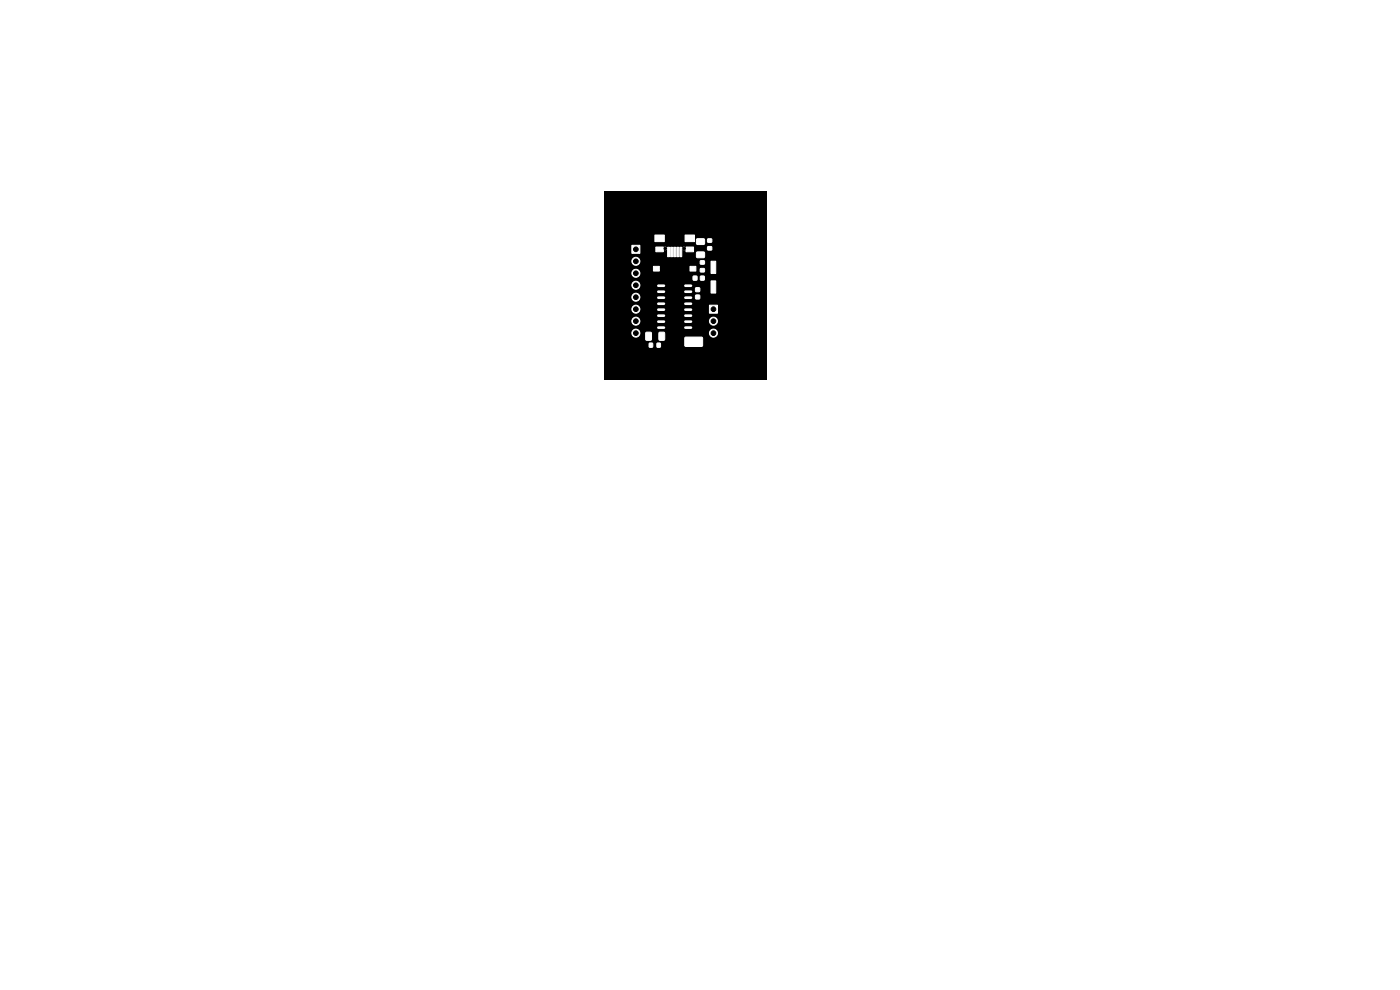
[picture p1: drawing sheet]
<svg xmlns="http://www.w3.org/2000/svg" width="297mm" height="210mm" viewBox="0 0 297 210" stroke-linecap="round" stroke-linejoin="round" font-family="sans-serif">
<path d="M128.1 40.7h34.5v39.9h-34.5z" fill="#000"/>
<g fill="#fff" stroke="#fff" stroke-width=".21">
<path d="M139.4 72.8h.7v.8h-.7z"/>
<path d="M137.7 72.8h.7v.8h-.7z"/>
<path d="M145.3 71.6l3.6-.1 .2 .3-.1 1.5-.2 .2h-3.4l-.1-.2z"/>
<path d="M134 52h1.7v1.7h-1.7z"/>
<path d="M138.6 56.5h1.3v1h-1.3z"/>
<path d="M146.4 56.5h1.2v1h-1.2z"/>
<path d="M147.6 61.1h.8v.7h-.8z"/>
<path d="M147.6 62.6h.8v.8h-.8z"/>
<path d="M150.8 59.6h1v2.6h-1z"/>
<path d="M150.8 55.4h1v2.6h-1z"/>
<path d="M147.1 58.6h.7v.8h-.7z"/>
<path d="M148.6 58.6h.8v.8h-.8z"/>
<path d="M144.2 52.5h.4v2h-.4z"/>
<path d="M143.6 52.5h.4v2h-.4z"/>
<path d="M142.9 52.5h.4v2h-.4z"/>
<path d="M142.3 52.5h.4v2h-.4z"/>
<path d="M141.6 52.5h.4v2h-.4z"/>
<path d="M145.5 52.4h1.6v1h-1.6z"/>
<path d="M145.3 49.9h2v1.4h-2z"/>
<path d="M138.9 49.9h2v1.4h-2z"/>
<path d="M139.1 52.4h1.6v1h-1.6z"/>
<path d="M150.1 50.7h.9v.7h-.9z"/>
<path d="M150.1 52.3h.9v.7h-.9z"/>
<path d="M148.6 57h.8v.7h-.8z"/>
<path d="M148.6 55.3h.8v.7h-.8z"/>
<path d="M147.8 50.7l1.5-.1 .2 .3v.8l-.3 .2h-1.3l-.2-.3z"/>
<path d="M147.8 53.5l1.5-.1 .2 .3v.8l-.3 .2h-1.3l-.2-.3z"/>
<path d="M139.8 70.5h1l.2 .1v1.4l-.1 .2h-.9l-.2-.1z"/>
<path d="M137 70.5h1l.2 .1v1.4l-.1 .2h-.9l-.2-.1z"/>
<path d="M150.5 64.7h1.7v1.7h-1.7z"/>
<circle cx="134.9" cy="55.4" r=".85"/>
<circle cx="134.9" cy="58" r=".85"/>
<circle cx="134.9" cy="60.5" r=".85"/>
<circle cx="134.9" cy="63" r=".85"/>
<circle cx="134.9" cy="65.6" r=".85"/>
<circle cx="134.9" cy="68.1" r=".85"/>
<circle cx="134.9" cy="70.7" r=".85"/>
<circle cx="145.1" cy="52.7" r=".28"/>
<circle cx="141.1" cy="52.7" r=".28"/>
<circle cx="151.4" cy="68.1" r=".85"/>
<circle cx="151.4" cy="70.7" r=".85"/>
</g>
<g fill="none" stroke="#fff" stroke-width=".56">
<path d="M139.7 60.6h1.2M139.7 61.9h1.2M139.7 63.2h1.2M139.7 64.4h1.2M139.7 65.7h1.2M139.7 67h1.2M139.7 68.2h1.2M139.7 69.5h1.2M145.4 60.6h1.2M145.4 61.9h1.2M145.4 63.2h1.2M145.4 64.4h1.2"/>
<path d="M145.4 65.7h1.2M145.4 67h1.2M145.4 68.2h1.2M145.4 69.5h1.2"/>
</g>
<g fill="#000" stroke="#000" stroke-width=".21">
<circle cx="134.9" cy="58" r=".5"/>
<circle cx="134.9" cy="55.4" r=".5"/>
<circle cx="134.9" cy="52.9" r=".5"/>
<circle cx="141.1" cy="52.7" r=".28"/>
<circle cx="145.1" cy="52.7" r=".28"/>
<circle cx="134.9" cy="63.1" r=".5"/>
<circle cx="134.9" cy="68.1" r=".5"/>
<circle cx="134.9" cy="60.5" r=".5"/>
<circle cx="134.9" cy="65.6" r=".5"/>
<circle cx="134.9" cy="70.7" r=".5"/>
<circle cx="151.4" cy="65.6" r=".5"/>
<circle cx="151.4" cy="68.1" r=".5"/>
<circle cx="151.4" cy="70.7" r=".5"/>
</g>
</svg>
